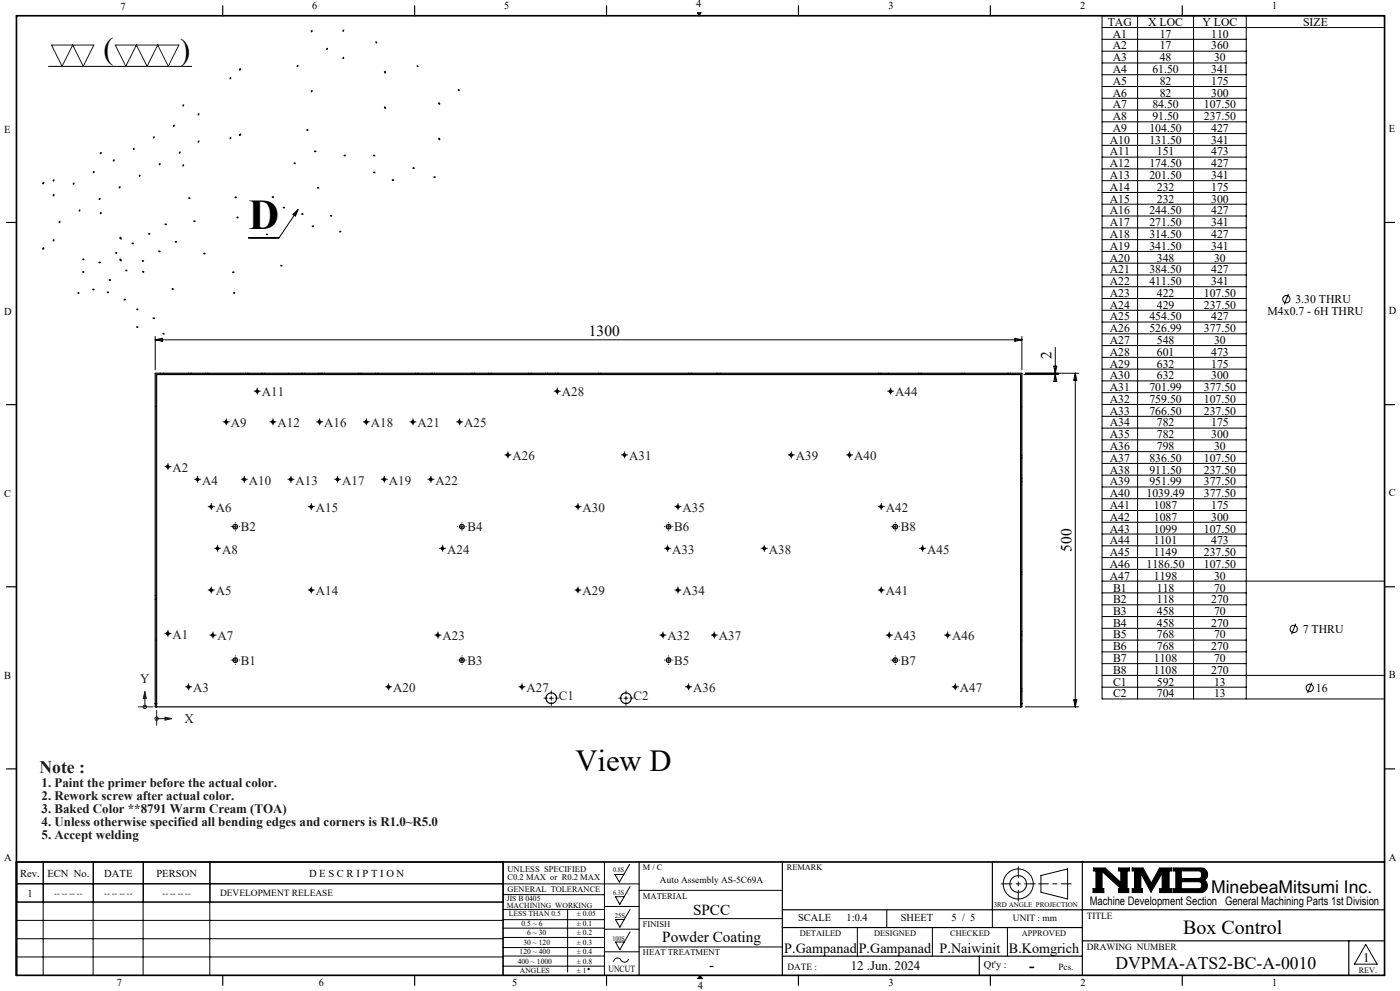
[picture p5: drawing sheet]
<svg xmlns="http://www.w3.org/2000/svg" width="420mm" height="297mm" viewBox="0 0 420 297" stroke-linecap="round" stroke-linejoin="round" font-family="sans-serif">
<defs><g id="words">
<text font-size="12.7" x="74.6" y="68.7">D</text>
<g font-size="9.2">
<text x="31.1" y="17.7">(</text>
<text x="54" y="17.8">)</text>
<text x="172.6" y="231">View D</text>
</g>
<text font-size="6" x="354.9" y="280">Box Control</text>
<text font-size="5.3" fill="#191924" x="11.9" y="231.6">Note :</text>
<g font-size="5.3">
<text x="363.3" y="267.7">MinebeaMitsumi Inc.</text>
<text x="334.6" y="290.4">DVPMA-ATS2-BC-A-0010</text>
</g>
<text font-size="4.9" x="308.8" y="290.9">-</text>
<g font-size="4.6">
<text x="176.7" y="100.7">1300</text>
<text x="315.5" y="107.6" transform="rotate(-90 315.5 107.6)">2</text>
<text x="321.5" y="165.3" transform="rotate(-90 321.5 165.3)">500</text>
<text x="207.9" y="274.1">SPCC</text>
<text x="198.7" y="282.4">Powder Coating</text>
<text x="212.8" y="290.6">-</text>
</g>
<g font-size="4.2">
<text x="235.3" y="285.5">P.Gampanad</text>
<text x="257.6" y="285.5">P.Gampanad</text>
<text x="281.9" y="285.5">P.Naiwinit</text>
<text x="302.7" y="285.5">B.Komgrich</text>
</g>
<g font-size="3.9" fill="#191924">
<text x="78.6" y="118.8">A11</text>
<text x="168.6" y="118.8">A28</text>
<text x="268.6" y="118.8">A44</text>
<text x="69.3" y="128">A9</text>
<text x="83.3" y="128">A12</text>
<text x="97.3" y="128">A16</text>
<text x="111.3" y="128">A18</text>
<text x="125.3" y="128">A21</text>
<text x="139.3" y="128">A25</text>
<text x="153.8" y="137.9">A26</text>
<text x="188.8" y="137.9">A31</text>
<text x="238.8" y="137.9">A39</text>
<text x="256.3" y="137.9">A40</text>
<text x="51.8" y="141.4">A2</text>
<text x="60.7" y="145.2">A4</text>
<text x="74.7" y="145.2">A10</text>
<text x="88.7" y="145.2">A13</text>
<text x="102.7" y="145.2">A17</text>
<text x="116.7" y="145.2">A19</text>
<text x="130.7" y="145.2">A22</text>
<text x="64.8" y="153.4">A6</text>
<text x="94.8" y="153.4">A15</text>
<text x="174.8" y="153.4">A30</text>
<text x="204.8" y="153.4">A35</text>
<text x="265.8" y="153.4">A42</text>
<text x="72.2" y="159.2">B2</text>
<text x="140.2" y="159.2">B4</text>
<text x="202.2" y="159.2">B6</text>
<text x="270.2" y="159.2">B8</text>
<text x="66.7" y="165.9">A8</text>
<text x="134.2" y="165.9">A24</text>
<text x="201.7" y="165.9">A33</text>
<text x="230.7" y="165.9">A38</text>
<text x="278.2" y="165.9">A45</text>
<text x="64.8" y="178.4">A5</text>
<text x="94.8" y="178.4">A14</text>
<text x="174.8" y="178.4">A29</text>
<text x="204.8" y="178.4">A34</text>
<text x="265.8" y="178.4">A41</text>
<text x="51.8" y="191.4">A1</text>
<text x="65.3" y="191.9">A7</text>
<text x="132.8" y="191.9">A23</text>
<text x="200.3" y="191.9">A32</text>
<text x="215.7" y="191.9">A37</text>
<text x="268.2" y="191.9">A43</text>
<text x="285.7" y="191.9">A46</text>
<text x="72.2" y="199.2">B1</text>
<text x="140.2" y="199.2">B3</text>
<text x="202.2" y="199.2">B5</text>
<text x="270.2" y="199.2">B7</text>
<text x="42.1" y="204.7">Y</text>
<text x="58" y="207.4">A3</text>
<text x="118" y="207.4">A20</text>
<text x="158" y="207.4">A27</text>
<text x="167.7" y="209.9">C1</text>
<text x="190.1" y="209.9">C2</text>
<text x="208" y="207.4">A36</text>
<text x="288" y="207.4">A47</text>
<text x="55.3" y="216.6">X</text>
<text x="12.5" y="235.8">1. Paint the primer before the actual color.</text>
<text x="12.5" y="239.7">2. Rework screw after actual color.</text>
<text x="12.5" y="243.6">3. Baked Color **8791 Warm Cream (TOA)</text>
<text x="12.5" y="247.5">4. Unless otherwise specified all bending edges and corners is R1.0~R5.0</text>
<text x="12.5" y="251.4">5. Accept welding</text>
</g>
<g font-size="3.9">
<text x="255.2" y="290.6">12 .Jun. 2024</text>
<text x="408.9" y="288.2">1</text>
</g>
<g font-size="3.5">
<text x="332.3" y="7.8">TAG</text>
<text x="333.8" y="11.3">A1</text>
<text x="344.4" y="7.8">X LOC</text>
<text x="347.9" y="11.3">17</text>
<text x="360.8" y="7.8">Y LOC</text>
<text x="363.3" y="11.3">110</text>
<text x="390.9" y="7.8">SIZE</text>
<text x="333.8" y="14.8">A2</text>
<text x="347.9" y="14.8">17</text>
<text x="363.3" y="14.8">360</text>
<text x="333.8" y="18.3">A3</text>
<text x="333.8" y="21.9">A4</text>
<text x="345.7" y="21.9">61.50</text>
<text x="347.9" y="18.3">48</text>
<text x="363.3" y="21.9">341</text>
<text x="364.2" y="18.3">30</text>
<text x="333.8" y="25.4">A5</text>
<text x="333.8" y="28.9">A6</text>
<text x="347.9" y="25.4">82</text>
<text x="347.9" y="28.9">82</text>
<text x="363.3" y="25.4">175</text>
<text x="363.3" y="28.9">300</text>
<text x="333.8" y="32.5">A7</text>
<text x="345.7" y="32.5">84.50</text>
<text x="361.1" y="32.5">107.50</text>
<text x="333.8" y="36">A8</text>
<text x="333.8" y="39.5">A9</text>
<text x="344.8" y="39.5">104.50</text>
<text x="345.7" y="36">91.50</text>
<text x="361.1" y="36">237.50</text>
<text x="363.3" y="39.5">427</text>
<text x="332.9" y="43.1">A10</text>
<text x="332.9" y="46.6">A11</text>
<text x="344.8" y="43.1">131.50</text>
<text x="347" y="46.6">151</text>
<text x="363.3" y="43.1">341</text>
<text x="363.3" y="46.6">473</text>
<text x="332.9" y="50.1">A12</text>
<text x="332.9" y="53.7">A13</text>
<text x="344.8" y="50.1">174.50</text>
<text x="344.8" y="53.7">201.50</text>
<text x="363.3" y="50.1">427</text>
<text x="363.3" y="53.7">341</text>
<text x="332.9" y="57.2">A14</text>
<text x="347" y="57.2">232</text>
<text x="363.3" y="57.2">175</text>
<text x="332.9" y="60.7">A15</text>
<text x="332.9" y="64.3">A16</text>
<text x="344.8" y="64.3">244.50</text>
<text x="347" y="60.7">232</text>
<text x="363.3" y="60.7">300</text>
<text x="363.3" y="64.3">427</text>
<text x="332.9" y="67.8">A17</text>
<text x="332.9" y="71.3">A18</text>
<text x="344.8" y="67.8">271.50</text>
<text x="344.8" y="71.3">314.50</text>
<text x="363.3" y="67.8">341</text>
<text x="363.3" y="71.3">427</text>
<text x="332.9" y="74.8">A19</text>
<text x="344.8" y="74.8">341.50</text>
<text x="363.3" y="74.8">341</text>
<text x="332.9" y="78.4">A20</text>
<text x="332.9" y="81.9">A21</text>
<text x="344.8" y="81.9">384.50</text>
<text x="347" y="78.4">348</text>
<text x="363.3" y="81.9">427</text>
<text x="364.2" y="78.4">30</text>
<text x="332.9" y="85.4">A22</text>
<text x="332.9" y="89">A23</text>
<text x="344.8" y="85.4">411.50</text>
<text x="347" y="89">422</text>
<text x="361.1" y="89">107.50</text>
<text x="363.3" y="85.4">341</text>
<text x="332.9" y="92.5">A24</text>
<text x="347" y="92.5">429</text>
<text x="361.1" y="92.5">237.50</text>
<text x="380.2" y="94.3">M4x0.7 - 6H THRU</text>
<text x="388.6" y="90.8">3.30 THRU</text>
<text x="332.9" y="96">A25</text>
<text x="332.9" y="99.6">A26</text>
<text x="344.8" y="96">454.50</text>
<text x="344.8" y="99.6">526.99</text>
<text x="361.1" y="99.6">377.50</text>
<text x="363.3" y="96">427</text>
<text x="332.9" y="103.1">A27</text>
<text x="332.9" y="106.6">A28</text>
<text x="347" y="103.1">548</text>
<text x="347" y="106.6">601</text>
<text x="363.3" y="106.6">473</text>
<text x="364.2" y="103.1">30</text>
<text x="332.9" y="110.2">A29</text>
<text x="332.9" y="113.7">A30</text>
<text x="347" y="110.2">632</text>
<text x="347" y="113.7">632</text>
<text x="363.3" y="110.2">175</text>
<text x="363.3" y="113.7">300</text>
<text x="332.9" y="117.2">A31</text>
<text x="344.8" y="117.2">701.99</text>
<text x="361.1" y="117.2">377.50</text>
<text x="332.9" y="120.8">A32</text>
<text x="332.9" y="124.3">A33</text>
<text x="344.8" y="120.8">759.50</text>
<text x="344.8" y="124.3">766.50</text>
<text x="361.1" y="120.8">107.50</text>
<text x="361.1" y="124.3">237.50</text>
<text x="332.9" y="127.8">A34</text>
<text x="332.9" y="131.3">A35</text>
<text x="347" y="127.8">782</text>
<text x="347" y="131.3">782</text>
<text x="363.3" y="127.8">175</text>
<text x="363.3" y="131.3">300</text>
<text x="332.9" y="134.9">A36</text>
<text x="347" y="134.9">798</text>
<text x="364.2" y="134.9">30</text>
<text x="332.9" y="138.4">A37</text>
<text x="332.9" y="141.9">A38</text>
<text x="344.8" y="138.4">836.50</text>
<text x="344.8" y="141.9">911.50</text>
<text x="361.1" y="138.4">107.50</text>
<text x="361.1" y="141.9">237.50</text>
<text x="332.9" y="145.5">A39</text>
<text x="332.9" y="149">A40</text>
<text x="344" y="149">1039.49</text>
<text x="344.8" y="145.5">951.99</text>
<text x="361.1" y="145.5">377.50</text>
<text x="361.1" y="149">377.50</text>
<text x="332.9" y="152.5">A41</text>
<text x="346.2" y="152.5">1087</text>
<text x="363.3" y="152.5">175</text>
<text x="332.9" y="156.1">A42</text>
<text x="332.9" y="159.6">A43</text>
<text x="346.2" y="156.1">1087</text>
<text x="346.2" y="159.6">1099</text>
<text x="361.1" y="159.6">107.50</text>
<text x="363.3" y="156.1">300</text>
<text x="332.9" y="163.1">A44</text>
<text x="332.9" y="166.7">A45</text>
<text x="346.2" y="163.1">1101</text>
<text x="346.2" y="166.7">1149</text>
<text x="361.1" y="166.7">237.50</text>
<text x="363.3" y="163.1">473</text>
<text x="332.9" y="170.2">A46</text>
<text x="332.9" y="173.7">A47</text>
<text x="344" y="170.2">1186.50</text>
<text x="346.2" y="173.7">1198</text>
<text x="361.1" y="170.2">107.50</text>
<text x="364.2" y="173.7">30</text>
<text x="333.9" y="177.3">B1</text>
<text x="347" y="177.3">118</text>
<text x="364.2" y="177.3">70</text>
<text x="333.9" y="180.7">B2</text>
<text x="333.9" y="184.3">B3</text>
<text x="347" y="180.7">118</text>
<text x="347" y="184.3">458</text>
<text x="363.4" y="180.7">270</text>
<text x="364.2" y="184.3">70</text>
<text x="333.9" y="187.8">B4</text>
<text x="333.9" y="191.3">B5</text>
<text x="347" y="187.8">458</text>
<text x="347" y="191.3">768</text>
<text x="363.4" y="187.8">270</text>
<text x="364.2" y="191.3">70</text>
<text x="390.8" y="189.6">7 THRU</text>
<text x="333.9" y="194.8">B6</text>
<text x="347" y="194.8">768</text>
<text x="363.4" y="194.8">270</text>
<text x="333.9" y="198.4">B7</text>
<text x="333.9" y="201.9">B8</text>
<text x="346.2" y="198.4">1108</text>
<text x="346.2" y="201.9">1108</text>
<text x="363.4" y="201.9">270</text>
<text x="364.2" y="198.4">70</text>
<text x="333.9" y="209">C2</text>
<text x="333.9" y="205.5">C1</text>
<text x="347" y="209">704</text>
<text x="347" y="205.5">592</text>
<text x="364.2" y="209">13</text>
<text x="364.2" y="205.5">13</text>
<text x="394.7" y="207.3">16</text>
<text x="326.9" y="271.4">Machine Development Section General Machining Parts 1st Division</text>
</g>
<g font-size="3.2">
<text x="36.1" y="2.9">7</text>
<text x="93.7" y="2.8">6</text>
<text x="151.3" y="2.8">5</text>
<text x="208.8" y="2.2">4</text>
<text x="266.5" y="2.8">3</text>
<text x="324.1" y="2.8">2</text>
<text x="381.6" y="2.8">1</text>
<text x="1.3" y="39.8">E</text>
<text x="416.6" y="39.5">E</text>
<text x="1.3" y="94.3">D</text>
<text x="416.6" y="94.1">D</text>
<text x="1.3" y="148.9">C</text>
<text x="416.6" y="148.7">C</text>
<text x="1.3" y="203.6">B</text>
<text x="416.6" y="203.3">B</text>
<text x="416.6" y="258">A</text>
<text x="1.3" y="258.1">A</text>
<text x="6.1" y="262.7">Rev.</text>
<text x="14.2" y="262.7">ECN No.</text>
<text x="31.3" y="262.7">DATE</text>
<text x="46.9" y="262.7">PERSON</text>
<text x="92.7" y="262.7">D E S C R I P T I O N</text>
<text x="8.2" y="268.7">1</text>
<text x="239.4" y="276.2">SCALE</text>
<text x="254" y="276.2">1:0.4</text>
<text x="270.2" y="276.2">SHEET</text>
<text x="285.5" y="276.2">5 / 5</text>
<text x="295.2" y="290.1">Qt'y :</text>
<text x="35.1" y="295.5">7</text>
<text x="95.7" y="295.6">6</text>
<text x="153.6" y="295.6">5</text>
<text x="209.3" y="296.3">4</text>
<text x="266.6" y="295.6">3</text>
<text x="324.2" y="295.6">2</text>
<text x="381.6" y="295.6">1</text>
</g>
<g font-size="2.8">
<text x="66" y="268.6">DEVELOPMENT RELEASE</text>
<text x="198" y="264.5">Auto Assembly AS-5C69A</text>
<text x="326" y="275.4">TITLE</text>
<text x="303.9" y="276.2">UNIT : mm</text>
<text x="326" y="284.7">DRAWING NUMBER</text>
<text x="182.5" y="291.2">UNCUT</text>
<text x="236.3" y="290.7">DATE :</text>
<text x="317.6" y="290.6">Pcs.</text>
</g>
<g font-size="2.6">
<text x="152.2" y="261.3">UNLESS SPECIFIED</text>
<text x="152.2" y="263.7">C0.2 MAX or R0.2 MAX</text>
<text x="192.9" y="269.4">MATERIAL</text>
<text x="192.9" y="277.7">FINISH</text>
<text x="192.9" y="286.3">HEAT TREATMENT</text>
</g>
<g font-size="2.5">
<text x="192.9" y="260.7">M / C</text>
<text x="236" y="260.7">REMARK</text>
<text x="16.3" y="268.5">-- -- -- --</text>
<text x="31.3" y="268.5">-- -- -- --</text>
<text x="48.8" y="268.5">-- -- -- --</text>
<text x="152.3" y="267.3">GENERAL TOLERANCE</text>
<text x="239.9" y="280.5">DETAILED</text>
<text x="262.2" y="280.5">DESIGNED</text>
<text x="285.1" y="280.5">CHECKED</text>
<text x="306.6" y="280.5">APPROVED</text>
<text x="407.7" y="291.5">REV.</text>
</g>
<g font-size="2.3">
<text x="152.1" y="270">JIS B 0405</text>
<text x="152.1" y="272.1">MACHINING WORKING</text>
<text x="152.7" y="274.6">LESS THAN 0.5</text>
<text x="173" y="274.6">± 0.05</text>
<text x="156.4" y="277.4">0.5 ~ 6</text>
<text x="158.1" y="280.3">6 ~ 30</text>
<text x="173" y="277.4">± 0.1</text>
<text x="173" y="280.3">± 0.2</text>
<text x="155.9" y="286">120 ~ 400</text>
<text x="157" y="283.2">30 ~ 120</text>
<text x="173" y="283.2">± 0.3</text>
<text x="173" y="286">± 0.4</text>
<text x="155.3" y="288.9">400 ~ 1000</text>
<text x="155.9" y="291.7">ANGLES</text>
<text x="173" y="288.9">± 0.8</text>
<text x="173" y="291.7">± 1</text>
</g>
<g font-size="2.1">
<text x="184" y="261.5">0.8S</text>
<text x="184" y="268.1">6.3S</text>
<text x="184.5" y="275">25S</text>
<text x="298.1" y="271.8">3RD ANGLE PROJECTION</text>
<text x="183.7" y="281.9">100S</text>
</g>
</g></defs>
<g fill="none" stroke="#000" stroke-width=".3">
<path d="M14.5 19.9h43M89.3 19.6l.1 .2-.2 .2zM93.5 9.2h.2l-.2 .4zM103 9l.2 .1-.3 .3zM125.1 19.7l.2 .1v.2zM209.2 3.8h1.1l-.6 .9zM330.6 4.7h84.8v204.8h-84.8zM330.6 11.8h43.3M330.6 15.3h43.3M330.6 18.9h43.3M330.6 8.3h84.8M341.3 4.7v204.8"/>
<path d="M358.1 4.7v204.8M373.9 4.7v204.8M52.2 37.5l-.1 .4zM59.5 34.1l.2 .1-.2 .3zM69.1 23.3l.2 .1-.3 .2zM72 20.6l.2 .1-.3 .3zM93.5 27.2l.2 .1-.3 .2zM115.3 32.1h.2a.23 .23 0 0 1 .3 .2 .23 .23 0 0 1-.3 .2 .23 .23 0 0 1-.2-.3zM115.3 21.5l.2-.1a.23 .23 0 0 1 .3 .3 .23 .23 0 0 1-.3 .2 .23 .23 0 0 1-.2-.3zM131.7 30.8h.1a.23 .23 0 0 1 .2 .3 .23 .23 0 0 1-.2 .2 .23 .23 0 0 1-.2-.3zM330.6 22.4h43.3M330.6 25.9h43.3"/>
<path d="M330.6 29.5h43.3M330.6 33h43.3M330.6 36.5h43.3M34.1 48l.2 .1-.3 .2zM35.9 56l.1 .2-.2 .1zM53.9 45.6h.2l-.2 .3zM69.1 41.2l.2 .1-.3 .3zM70.6 59.1l.3 .1-.3 .1zM131.7 41.4h.1a.23 .23 0 0 1 .2 .3 .23 .23 0 0 1-.2 .2 .23 .23 0 0 1-.2-.3zM330.6 40h43.3M330.6 43.6h43.3M330.6 47.1h43.3"/>
<path d="M330.6 50.6h43.3M330.6 54.1h43.3M330.6 57.7h43.3M17.9 66.4l.1 .1-.2 .2zM29.8 78.6l.3 .1-.3 .1zM36 77.6a.24 .24 0 0 1 .4 .2 .24 .24 0 0 1-.3 .3zM36.1 71.1l.1 .1a.24 .24 0 0 1 .3 .2 .24 .24 0 0 1-.3 .2 .24 .24 0 0 1-.2-.3zM42.7 78.2h.4zM44.6 70.1h.4zM61.1 76h.4zM87.9 64.3l1.5-1.5-.8 2zM89.4 62.8l-5.7 8.4h-9.2"/>
<path d="M93.7 67.7l.4 .1-.3 .1zM330.6 61.2h43.3M330.6 64.7h43.3M330.6 68.3h43.3M330.6 71.8h43.3M330.6 75.3h43.3M330.6 78.9h43.3M27.8 86.7l.4 .1zM42.8 81.5h.4zM46 95.3l.4 .1-.3 .1zM330.6 82.4h43.3M330.6 85.9h43.3"/>
<path d="M330.6 89.5h43.3M330.6 93h43.3M330.6 96.5h43.3M386.5 88.1l-1.2 3.1M46.6 100.9v9.9M46.6 101.8h260M46.6 101.8l2.1-.4v.9zM48.1 111.9v.4M49.1 111.9v.4M56.6 111.9v.4M57.4 111.9v.4M61.6 111.9v.4"/>
<path d="M62.4 111.9v.4M73.6 111.9v.4M74.4 111.9v.4M77.3 116.9a.41 .41 0 0 0-.5 .3 .41 .41 0 0 0 .3 .5 .41 .41 0 0 0 .5-.3M78.6 111.9v.4M79.4 111.9v.4M90.6 111.9v.4M91.4 111.9v.4M95.6 111.9v.4M96.4 111.9v.4M96.6 111.9v.4M97.4 111.9v.4"/>
<path d="M107.6 111.9v.4M108.4 111.9v.4M112.6 111.9v.4M113.4 111.9v.4M124.6 111.9v.4M125.4 111.9v.4M129.6 111.9v.4M130.4 111.9v.4M141.6 111.9v.4M142.4 111.9v.4M146.6 111.9v.4M147.4 111.9v.4"/>
<path d="M158.6 111.9v.4M159.4 111.9v.4M163.6 111.9v.4M164.4 111.9v.4M166.6 111.9v.4M167.3 116.9a.41 .41 0 0 0-.5 .3 .41 .41 0 0 0 .3 .5 .41 .41 0 0 0 .5-.3M167.4 111.9v.4M179.5 111.9v.4M180.3 111.9v.4M206.6 111.9v.4M207.4 111.9v.4M215.1 111.9v.4"/>
<path d="M216.1 111.9v.4M263.5 111.9v.4M264.3 111.9v.4M267.3 116.9a.39 .39 0 0 0-.5 .3 .39 .39 0 0 0 .3 .4 .39 .39 0 0 0 .4-.2M275.6 111.9v.4M276.4 111.9v.4M288.5 111.9v.4M289.3 111.9v.4M302.4 111.9v.4M303.2 111.9v.4M304.5 101.4l2.1 .4-2.1 .5zM306.6 100.9v9.9"/>
<path d="M307.2 112.3h10.4M307.6 111.9h16M316.1 109.7h.9l-.4 2.2zM316.6 104.1v10.2M316.6 112.3l.4 2h-.9zM322.6 111.9v99.9M322.6 111.9l.4 2h-.9zM330.6 100h43.3M330.6 103.6h43.3M330.6 107.1h43.3M330.6 110.6h43.3M330.6 114.2h43.3"/>
<path d="M330.6 117.7h43.3M50.5 139.4a.4 .4 0 0 0-.5 .3 .4 .4 0 0 0 .3 .5 .4 .4 0 0 0 .5-.3M68 126a.4 .4 0 0 0-.5 .3 .4 .4 0 0 0 .3 .5 .4 .4 0 0 0 .5-.3M82 126a.4 .4 0 0 0-.5 .3 .4 .4 0 0 0 .3 .5 .4 .4 0 0 0 .5-.3M96 126a.41 .41 0 0 0-.5 .3 .41 .41 0 0 0 .3 .5 .41 .41 0 0 0 .5-.3M110 126a.41 .41 0 0 0-.5 .3 .41 .41 0 0 0 .3 .5 .41 .41 0 0 0 .5-.3M124 126a.4 .4 0 0 0-.5 .3 .4 .4 0 0 0 .3 .5 .4 .4 0 0 0 .4-.3M138 126a.4 .4 0 0 0-.5 .3 .4 .4 0 0 0 .3 .5 .4 .4 0 0 0 .5-.3M152.5 136a.4 .4 0 0 0-.5 .2 .4 .4 0 0 0 .3 .5 .4 .4 0 0 0 .5-.2M187.5 136a.4 .4 0 0 0-.5 .2 .4 .4 0 0 0 .3 .5 .4 .4 0 0 0 .4-.2M237.5 136a.41 .41 0 0 0-.5 .2 .41 .41 0 0 0 .3 .6 .41 .41 0 0 0 .5-.3M255 136a.41 .41 0 0 0-.5 .2 .41 .41 0 0 0 .3 .6 .41 .41 0 0 0 .5-.3"/>
<path d="M306.2 136.5h.4M306.2 137.3h.4M330.6 121.2h43.3M330.6 124.8h43.3M330.6 128.3h43.3M330.6 131.8h43.3M330.6 135.4h43.3M330.6 138.9h43.3M59.4 143.3a.4 .4 0 0 0-.5 .2 .4 .4 0 0 0 .3 .5 .4 .4 0 0 0 .5-.2M63.5 151.4a.4 .4 0 0 0-.5 .3 .4 .4 0 0 0 .3 .5 .4 .4 0 0 0 .4-.3M73.4 143.3a.4 .4 0 0 0-.5 .2 .4 .4 0 0 0 .3 .5 .4 .4 0 0 0 .5-.2M87.4 143.3a.4 .4 0 0 0-.5 .2 .4 .4 0 0 0 .3 .5 .4 .4 0 0 0 .5-.2"/>
<path d="M93.5 151.4a.4 .4 0 0 0-.5 .3 .4 .4 0 0 0 .3 .5 .4 .4 0 0 0 .5-.3M101.4 143.3a.41 .41 0 0 0-.5 .2 .41 .41 0 0 0 .3 .6 .41 .41 0 0 0 .5-.3M115.4 143.3a.41 .41 0 0 0-.5 .2 .41 .41 0 0 0 .3 .6 .41 .41 0 0 0 .5-.3M129.4 143.3a.4 .4 0 0 0-.5 .2 .4 .4 0 0 0 .3 .5 .4 .4 0 0 0 .4-.2M173.5 151.4a.41 .41 0 0 0-.5 .3 .41 .41 0 0 0 .3 .5 .41 .41 0 0 0 .5-.3M203.5 151.4a.4 .4 0 0 0-.5 .3 .4 .4 0 0 0 .3 .5 .4 .4 0 0 0 .5-.3M264.5 151.4a.4 .4 0 0 0-.5 .3 .4 .4 0 0 0 .3 .5 .4 .4 0 0 0 .5-.3M306.2 144.4h.4M306.2 143.4h.4M330.6 142.4h43.3M330.6 145.9h43.3M330.6 149.5h43.3"/>
<path d="M330.6 153h43.3M330.6 156.5h43.3M46.6 179.6h.4M46.6 178.4h.4M63.5 176.5a.4 .4 0 0 0-.5 .2 .4 .4 0 0 0 .3 .5 .4 .4 0 0 0 .4-.3M65.4 164a.39 .39 0 0 0-.5 .2 .39 .39 0 0 0 .3 .5 .39 .39 0 0 0 .5-.2M93.5 176.5a.4 .4 0 0 0-.5 .2 .4 .4 0 0 0 .3 .5 .4 .4 0 0 0 .5-.3M132.9 164a.41 .41 0 0 0-.5 .3 .41 .41 0 0 0 .3 .5 .41 .41 0 0 0 .5-.3M173.5 176.5a.41 .41 0 0 0-.5 .2 .41 .41 0 0 0 .3 .5 .41 .41 0 0 0 .5-.3M200.4 164a.39 .39 0 0 0-.5 .2 .39 .39 0 0 0 .3 .5 .39 .39 0 0 0 .5-.2M203.5 176.5a.4 .4 0 0 0-.5 .2 .4 .4 0 0 0 .3 .5 .4 .4 0 0 0 .5-.3M229.4 164a.39 .39 0 0 0-.5 .2 .39 .39 0 0 0 .3 .5 .39 .39 0 0 0 .5-.2"/>
<path d="M264.5 176.5a.4 .4 0 0 0-.5 .2 .4 .4 0 0 0 .3 .5 .4 .4 0 0 0 .5-.3M276.9 164a.41 .41 0 0 0-.5 .3 .41 .41 0 0 0 .3 .5 .41 .41 0 0 0 .5-.3M306.2 171.4h.4M306.2 172.3h.4M330.6 160.1h43.3M330.6 163.6h43.3M330.6 167.1h43.3M330.6 170.6h43.3M330.6 174.2h84.8M330.6 177.7h43.3M50.5 189.5a.39 .39 0 0 0-.5 .3 .39 .39 0 0 0 .3 .4 .39 .39 0 0 0 .5-.2M64 190a.41 .41 0 0 0-.5 .3 .41 .41 0 0 0 .3 .5 .41 .41 0 0 0 .5-.3"/>
<path d="M131.5 190a.39 .39 0 0 0-.5 .2 .39 .39 0 0 0 .3 .5 .39 .39 0 0 0 .5-.2M199 190a.39 .39 0 0 0-.5 .2 .39 .39 0 0 0 .3 .5 .39 .39 0 0 0 .4-.2M214.4 190a.39 .39 0 0 0-.5 .2 .39 .39 0 0 0 .3 .5 .39 .39 0 0 0 .5-.2M266.9 190a.39 .39 0 0 0-.5 .2 .39 .39 0 0 0 .3 .5 .39 .39 0 0 0 .5-.2M284.4 190a.39 .39 0 0 0-.5 .2 .39 .39 0 0 0 .3 .5 .39 .39 0 0 0 .5-.2M306.2 190.4h.4M306.2 189.3h.4M330.6 181.3h43.3M330.6 184.8h43.3M330.6 188.3h43.3M330.6 191.8h43.3M330.6 195.4h43.3"/>
<path d="M330.6 198.9h43.3M388.7 186.9l-1.2 3.2M56.7 205.5a.41 .41 0 0 0-.5 .2 .41 .41 0 0 0 .3 .5 .41 .41 0 0 0 .5-.3M116.7 205.5a.4 .4 0 0 0-.5 .2 .4 .4 0 0 0 .3 .5 .4 .4 0 0 0 .4-.3M156.7 205.5a.4 .4 0 0 0-.5 .2 .4 .4 0 0 0 .3 .5 .4 .4 0 0 0 .5-.3M206.7 205.5a.41 .41 0 0 0-.5 .2 .41 .41 0 0 0 .3 .5 .41 .41 0 0 0 .5-.3M286.7 205.5a.4 .4 0 0 0-.5 .2 .4 .4 0 0 0 .3 .5 .4 .4 0 0 0 .4-.3M306.2 206.4h.4M306.2 207.3h.4M307.6 211.8h16M322.1 209.8h.9l-.4 2zM330.6 202.4h84.8"/>
<path d="M330.6 205.9h43.3M393.5 204.6l-1.2 3.1M5 258.3h146v12h-146zM13 258.3l-.1 34M28 258.3l-.1 34M42.9 258.3v34M43 258.3v12M62.9 258.3v34M63 258.3v12M150.9 258.3v34M181.3 258.3v34M188.9 259l-3.1 5.4-1.3-2.3h2.6"/>
<path d="M4.9 264.9h186.8M4.9 270.4h146M4.9 275.8h146M5 264.9h146M150.9 278.2h30.4M150.9 275.6h30.4M150.9 272.6h30.4M150.9 268.1h30.4M170.3 272.6v18.7M181.3 271.7h10.4M181.3 278.5h10.4M189 279.3l-3.1 5.3-1.3-2.3h2.7"/>
<path d="M189 265.7l-3.1 5.3-1.3-2.3h2.7M189 272.6l-3.1 5.3-1.3-2.3h2.7M191.7 266.8h43M191.7 275.3h43M257.2 278v8.6M266 272.7v5.3M279.7 278v8.6M297.7 272.7v5.3M302.2 278v8.6M312.3 262.4l8-2v9l-8-2zM328 260.1h3.5l4.7 4.3v-3.4h-.6v-.9h3.2v.9h-.7v5.3h.5v1.2h-3v-1.2h.7l-5.7-5.1v5.1h.6v1.2h-3.3v-1.2h.9v-5.3h-.8zM339.7 260.1h3.2l2.5 4.6 2.5-4.6h3.5v.9h-.7v5.3h.7v1.2h-3.5v-1.2h.8v-4.6l-3.4 5.7-3-5.7v4.6h.4v1.2h-3v-1.2h.7v-5.3h-.7z"/>
<path d="M351.9 260.1h8.4a1.97 1.97 0 0 1 1.9 1.5 1.97 1.97 0 0 1-.9 2.2 2.03 2.03 0 0 1 .8 2.2 2.03 2.03 0 0 1-1.8 1.5h-8.4v-1.2h.8v-5.3h-.8zM354.4 261h5.4l.6 .5v1.2l-.7 .6h-5.3zM354.4 264.3h5.4l.6 .4 .1 1-.6 .6h-5.5zM4.9 281.3h146M4.9 286.8h146M150.9 280.9h30.4M150.9 286.5h30.4M150.9 284h30.4M150.9 289.6h30.4M181.3 285.3h10.4M188.6 287.4a1.34 1.34 0 0 1-1.3 1 1.34 1.34 0 0 1-1.3-1 1.16 1.16 0 0 0-1.2-.2 1.16 1.16 0 0 0-.7 1.1M191.7 283.8h43"/>
<path d="M210 292.3l.7 1M409.7 283l3.4 6h-6.8z"/>
<circle cx="98.1" cy="14.7" r=".16"/>
<circle cx="103" cy="17.4" r=".16"/>
<circle cx="112.9" cy="12.7" r=".17"/>
<circle cx="55" cy="31.6" r=".16"/>
<circle cx="92.2" cy="39" r=".18"/>
<circle cx="137.6" cy="27" r=".17"/>
<circle cx="13" cy="54.8" r=".23"/>
<circle cx="16.1" cy="54.1" r=".17"/>
<circle cx="16.1" cy="58.5" r=".17"/>
<circle cx="22.1" cy="55.1" r=".16"/>
<circle cx="28.1" cy="51.6" r=".16"/>
<circle cx="29.9" cy="59.7" r=".16"/>
<circle cx="30.3" cy="45.9" r=".16"/>
<circle cx="40.2" cy="44.7" r=".16"/>
<circle cx="41.9" cy="52.7" r=".16"/>
<circle cx="46.2" cy="41.2" r=".16"/>
<circle cx="47.9" cy="49.2" r=".16"/>
<circle cx="55" cy="49.6" r=".16"/>
<circle cx="56.8" cy="59.4" r=".16"/>
<circle cx="59.6" cy="42.5" r=".16"/>
<circle cx="72" cy="40.3" r=".21"/>
<circle cx="81.9" cy="59.1" r=".18"/>
<circle cx="88.4" cy="49" r=".17"/>
<circle cx="94.6" cy="45.4" r=".18"/>
<circle cx="95.5" cy="56.3" r=".18"/>
<circle cx="103.5" cy="46.6" r=".16"/>
<circle cx="112.2" cy="46.6" r=".18"/>
<circle cx="112.3" cy="51.7" r=".18"/>
<circle cx="117.9" cy="54" r=".16"/>
<circle cx="124.1" cy="50.4" r=".18"/>
<circle cx="130.4" cy="53.1" r=".18"/>
<circle cx="13" cy="74.4" r=".21"/>
<circle cx="16.1" cy="72.1" r=".17"/>
<circle cx="23.9" cy="63.1" r=".16"/>
<circle cx="25" cy="77.8" r=".16"/>
<circle cx="30.2" cy="63.9" r=".16"/>
<circle cx="34.9" cy="75.8" r=".18"/>
<circle cx="39.8" cy="73" r=".16"/>
<circle cx="47.8" cy="75.4" r=".18"/>
<circle cx="49.7" cy="67.3" r=".18"/>
<circle cx="52.8" cy="72.5" r=".18"/>
<circle cx="58.4" cy="66.3" r=".16"/>
<circle cx="71.3" cy="65.2" r=".17"/>
<circle cx="80.1" cy="70.3" r=".18"/>
<circle cx="84.4" cy="79.7" r=".18"/>
<circle cx="85.2" cy="62.3" r=".18"/>
<circle cx="90.7" cy="64.2" r=".18"/>
<circle cx="99.3" cy="64.7" r=".18"/>
<circle cx="102.1" cy="69.4" r=".16"/>
<circle cx="23.5" cy="87.8" r=".17"/>
<circle cx="25" cy="81.6" r=".16"/>
<circle cx="32.4" cy="87.7" r=".18"/>
<circle cx="33" cy="84" r=".18"/>
<circle cx="37.5" cy="89.8" r=".16"/>
<circle cx="37.9" cy="81.1" r=".16"/>
<circle cx="41.2" cy="92.7" r=".17"/>
<circle cx="41.2" cy="98.1" r=".16"/>
<circle cx="51.8" cy="86.6" r=".18"/>
<circle cx="70" cy="81.6" r=".16"/>
<circle cx="70.3" cy="87.8" r=".17"/>
<circle cx="385.9" cy="89.7" r="1.09"/>
<circle cx="49.1" cy="100.1" r=".18"/>
<circle cx="388.1" cy="188.5" r="1.1"/>
<circle cx="392.9" cy="206.1" r="1.1"/>
<circle cx="305.5" cy="264.9" r="2.51"/>
<circle cx="305.5" cy="264.9" r="4.5"/>
</g>
<path d="M311.6 264.9h9.7" fill="none" stroke="#000" stroke-width=".3" stroke-dasharray="15.2 1.3 1.3 1.3" stroke-dashoffset="12.3"/>
<path d="M305.5 259.8v10.2M300.4 264.9h10.2" fill="none" stroke="#000" stroke-width=".3" stroke-dasharray="15.2 1.3 1.3 1.3" stroke-dashoffset="12"/>
<g fill="none" stroke="#000" stroke-width=".35">
<path d="M66.8 1.7v3M124.4 1.7v3M182 1.7v3M239.5 1.7v3M297.1 1.7v3M354.7 1.7v3M1.9 66.7h3M415.4 66.7h3M1.9 121.3h3M415.4 121.3h3M1.9 175.9h3M415.4 175.9h3"/>
<path d="M1.9 230.4h3M415.4 230.4h3M150.9 258.3v34M191.7 258.3v34M234.7 258.3v34M297.7 258.3v14.4M324.7 258.3v34M234.7 272.7h180.7M234.7 278h90M66.8 292.3v3M124.4 292.3v3M182 292.3v3"/>
<path d="M234.7 286.6h90M239.5 292.3v3M293.8 286.6v5.7M297.1 292.3v3M324.7 282h90.7M354.7 292.3v3M404.6 282v10.3"/>
</g>
<path d="M4.9 4.7h410.5v287.6h-410.5zM4.9 258.3h410.5" fill="none" stroke="#000" stroke-width=".5"/>
<path d="M210 292.3l-.7 1h1.4" fill="none" stroke="#00f" stroke-width=".3"/>
<g fill="#000">
<path d="M210 292.3l.7 1h-1.4z"/>
<path d="M209.2 3.8l.5 .9 .6-.9zM328 260.1v.9h.8v5.3h-.9v1.2h3.3v-1.2h-.6v-5.1l5.7 5.1h-.7v1.2h3v-1.2h-.5v-5.3h.7v-.9h-3.2v.9h.6v3.4l-4.7-4.3zM351.9 260.1v.9h.8v5.3h-.8v1.2l9-.1 .9-.6 .3-.7 .1-1.1-.5-.8a.34 .34 0 0 1-.3-.4 .34 .34 0 0 1 .3-.3l.5-.7 .1-1.1-.5-.9-.8-.6zM354.4 264.3h5.4l.6 .4 .1 1-.6 .6h-5.5zM354.4 261l5.5 .1 .5 .5v1.1l-.6 .6h-5.4zM339.7 260.1v.9h.7v5.3h-.7v1.2h3v-1.2h-.4v-4.6l3 5.7 3.4-5.7v4.6h-.8v1.2h3.5v-1.2h-.7v-5.3h.7v-.9h-3.5l-2.5 4.6-2.5-4.6z" fill-rule="evenodd"/>
</g>
<g fill="none" stroke="#191924" stroke-width=".3">
<path d="M15.5 13.5h12.7l-3.2 6.4-3.2-6.4-3.2 6.4zM34.6 13.5h19.1l-3.2 6.4-3.2-6.4-3.2 6.4-3.2-6.4-3.2 6.4zM76.6 117.3h1.2M77.2 116.7v1.2M166.6 117.3h1.2M167.2 116.7v1.2M266.6 117.3h1.2M267.2 116.7v1.2M49.8 139.8h1.2M50.4 139.2v1.2M67.3 126.4h1.2M67.9 125.8v1.2"/>
<path d="M81.3 126.4h1.2M81.9 125.8v1.2M95.3 126.4h1.2M95.9 125.8v1.2M109.3 126.4h1.2M109.9 125.8v1.2M123.3 126.4h1.2M123.9 125.8v1.2M137.3 126.4h1.2M137.9 125.8v1.2M151.8 136.3h1.2M152.4 135.7v1.2"/>
<path d="M186.8 136.3h1.2M187.4 135.7v1.2M236.8 136.3h1.2M237.4 135.7v1.2M254.3 136.3h1.2M254.9 135.7v1.2M58.7 143.6h1.2M59.3 143v1.2M62.8 151.8h1.2M63.4 151.2v1.2M70 157.9h1.2M70.6 157.3v1.2"/>
<path d="M72.7 143.6h1.2M73.3 143v1.2M86.7 143.6h1.2M87.3 143v1.2M92.8 151.8h1.2M93.4 151.2v1.2M100.7 143.6h1.2M101.3 143v1.2M114.7 143.6h1.2M115.3 143v1.2M128.7 143.6h1.2M129.3 143v1.2"/>
<path d="M138 157.9h1.2M138.6 157.3v1.2M172.8 151.8h1.2M173.4 151.2v1.2M200 157.9h1.2M200.6 157.3v1.2M202.8 151.8h1.2M203.4 151.2v1.2M263.8 151.8h1.2M264.4 151.2v1.2M268 157.9h1.2M268.6 157.3v1.2"/>
<path d="M62.8 176.8h1.2M63.4 176.2v1.2M64.7 164.4h1.2M65.3 163.8v1.2M92.8 176.8h1.2M93.4 176.2v1.2M132.2 164.4h1.2M132.8 163.8v1.2M172.8 176.8h1.2M173.4 176.2v1.2M199.7 164.4h1.2M200.3 163.8v1.2"/>
<path d="M202.8 176.8h1.2M203.4 176.2v1.2M228.7 164.4h1.2M229.3 163.8v1.2M263.8 176.8h1.2M264.4 176.2v1.2M276.2 164.4h1.2M276.8 163.8v1.2M49.8 189.9h1.2M50.4 189.3v1.2M63.3 190.4h1.2M63.9 189.8v1.2"/>
<path d="M70 197.8h1.2M70.6 197.2v1.2M130.8 190.4h1.2M131.4 189.8v1.2M138 197.8h1.2M138.6 197.2v1.2M198.3 190.4h1.2M198.9 189.8v1.2M200 197.8h1.2M200.6 197.2v1.2M213.7 190.4h1.2M214.3 189.8v1.2"/>
<path d="M266.2 190.4h1.2M266.8 189.8v1.2M268 197.8h1.2M268.6 197.2v1.2M283.7 190.4h1.2M284.3 189.8v1.2M41.5 211.8h4.5M43.5 209.3v2.5M43.5 207.2l.4 2.1h-.9zM47 212.9v4.5M47 215.4h2.5M49.5 214.9l2.1 .5-2.1 .4z"/>
<path d="M56 205.8h1.2M56.6 205.2v1.2M116 205.8h1.2M116.6 205.2v1.2M156 205.8h1.2M156.6 205.2v1.2M164.8 209.3h1.2M165.4 208.7v1.2M187.2 209.3h1.2M187.8 208.7v1.2M206 205.8h1.2M206.6 205.2v1.2"/>
<path d="M286 205.8h1.2M286.6 205.2v1.2"/>
<circle cx="43.5" cy="211.8" r=".5"/>
<circle cx="47" cy="215.4" r=".5"/>
</g>
<g fill="none" stroke="#191924" stroke-width=".3" stroke-dasharray="15.2 1.3 1.3 1.3">
<path d="M76.6 117.2h-.3M77.2 116.6v-.3M77.2 117.8v.4M77.8 117.2h.3M166.6 117.2h-.3M167.2 116.6v-.3M167.2 117.8v.4M167.8 117.2h.3M266.6 117.2h-.3M267.2 116.6v-.3M267.2 117.8v.4M267.8 117.2h.3"/>
<path d="M49.8 139.8h-.3M50.4 139.2v-.3M51 139.8h.3M67.3 126.4h-.3M67.9 125.8v-.3M67.9 127v.4M68.5 126.4h.3M81.3 126.4h-.3M81.9 125.8v-.3M81.9 127v.4M82.5 126.4h.3M95.3 126.4h-.3"/>
<path d="M95.9 125.8v-.3M95.9 127v.4M96.5 126.4h.3M109.3 126.4h-.3M109.9 125.8v-.3M109.9 127v.4M110.5 126.4h.3M123.3 126.4h-.3M123.9 125.8v-.3M123.9 127v.4M124.5 126.4h.3M137.3 126.4h-.3"/>
<path d="M137.9 125.8v-.3M137.9 127v.4M138.5 126.4h.3M151.8 136.3h-.3M152.4 135.7v-.3M152.4 136.9v.4M153 136.3h.3M186.8 136.3h-.3M187.4 135.7v-.3M187.4 136.9v.4M188 136.3h.3M236.8 136.3h-.3"/>
<path d="M237.4 135.7v-.3M237.4 136.9v.4M238 136.3h.3M254.3 136.3h-.3M254.9 135.7v-.3M254.9 136.9v.4M255.5 136.3h.3M50.4 140.4v.4M58.7 143.6h-.3M59.3 143v-.3M59.3 144.2v.4M59.9 143.6h.3"/>
<path d="M62.8 151.8h-.3M63.4 151.2v-.3M63.4 152.4v.4M64 151.8h.3M69.4 157.8h-.1M70.6 156.6v-.1M70.6 159v.1M71.8 157.8h.1M72.7 143.6h-.3M73.3 143v-.3M73.3 144.2v.4M73.9 143.6h.3"/>
<path d="M86.7 143.6h-.3M87.3 143v-.3M87.3 144.2v.4M87.9 143.6h.3M92.8 151.8h-.3M93.4 151.2v-.3M93.4 152.4v.4M94 151.8h.3M100.7 143.6h-.3M101.3 143v-.3M101.3 144.2v.4M101.9 143.6h.3"/>
<path d="M114.7 143.6h-.3M115.3 143v-.3M115.3 144.2v.4M115.9 143.6h.3M128.7 143.6h-.3M129.3 143v-.3M129.3 144.2v.4M129.9 143.6h.3M137.4 157.8h-.1M138.6 156.6v-.1M138.6 159v.1M139.8 157.8h.1"/>
<path d="M172.8 151.8h-.3M173.4 151.2v-.3M173.4 152.4v.4M174 151.8h.3M199.4 157.8h-.1M200.6 156.6v-.1M200.6 159v.1M201.8 157.8h.1M202.8 151.8h-.3M203.4 151.2v-.3M203.4 152.4v.4M204 151.8h.3"/>
<path d="M263.8 151.8h-.3M264.4 151.2v-.3M264.4 152.4v.4M265 151.8h.3M267.4 157.8h-.1M268.6 156.6v-.1M268.6 159v.1M269.8 157.8h.1M62.8 176.8h-.3M63.4 176.2v-.3M63.4 177.4v.4M64 176.8h.3"/>
<path d="M64.7 164.3h-.3M65.3 163.7v-.3M65.3 164.9v.4M65.9 164.3h.3M92.8 176.8h-.3M93.4 176.2v-.3M93.4 177.4v.4M94 176.8h.3M132.2 164.3h-.3M132.8 163.7v-.3M132.8 164.9v.4M133.4 164.3h.3"/>
<path d="M172.8 176.8h-.3M173.4 176.2v-.3M173.4 177.4v.4M174 176.8h.3M199.7 164.3h-.3M200.3 163.7v-.3M200.3 164.9v.4M200.9 164.3h.3M202.8 176.8h-.3M203.4 176.2v-.3M203.4 177.4v.4M204 176.8h.3"/>
<path d="M228.7 164.3h-.3M229.3 163.7v-.3M229.3 164.9v.4M229.9 164.3h.3M263.8 176.8h-.3M264.4 176.2v-.3M264.4 177.4v.4M265 176.8h.3M276.2 164.3h-.3M276.8 163.7v-.3M276.8 164.9v.4M277.4 164.3h.3"/>
<path d="M49.8 189.8h-.3M50.4 189.2v-.3M50.4 190.4v.4M51 189.8h.3M63.3 190.3h-.3M63.9 189.7v-.3M63.9 190.9v.4M64.5 190.3h.3M69.4 197.8h-.1M70.6 196.6v-.1M70.6 199v.1M71.8 197.8h.1"/>
<path d="M130.8 190.3h-.3M131.4 189.7v-.3M131.4 190.9v.4M132 190.3h.3M137.4 197.8h-.1M138.6 196.6v-.1M138.6 199v.1M139.8 197.8h.1M198.3 190.3h-.3M198.9 189.7v-.3M198.9 190.9v.4M199.4 197.8h-.1"/>
<path d="M199.5 190.3h.3M200.6 196.6v-.1M200.6 199v.1M201.8 197.8h.1M213.7 190.3h-.3M214.3 189.7v-.3M214.3 190.9v.4M214.9 190.3h.3M266.2 190.3h-.3M266.8 189.7v-.3M266.8 190.9v.4M267.4 197.8h-.1"/>
<path d="M267.4 190.3h.3M268.6 196.6v-.1M268.6 199v.1M269.8 197.8h.1M283.7 190.3h-.3M284.3 189.7v-.3M284.3 190.9v.4M284.9 190.3h.3M56 205.8h-.3M56.6 205.2v-.3M56.6 206.4v.4M57.2 205.8h.3"/>
<path d="M116 205.8h-.3M116.6 205.2v-.3M116.6 206.4v.4M117.2 205.8h.3M156 205.8h-.3M156.6 205.2v-.3M156.6 206.4v.4M157.2 205.8h.3M164.2 209.2h-1M165.4 208v-1M165.4 210.4v1M166.6 209.2h1"/>
<path d="M186.6 209.2h-1M187.8 208v-1M187.8 210.4v1M189 209.2h1M206 205.8h-.3M206.6 205.2v-.3M206.6 206.4v.4M207.2 205.8h.3M286 205.8h-.3M286.6 205.2v-.3M286.6 206.4v.4M287.2 205.8h.3"/>
</g>
<path d="M87.9 64.3l1.5-1.5-.8 2z" fill="#000"/>
<path d="M49.5 214.9l2.1 .5-2.1 .4zM43.5 207.2l.4 2.1h-.9z" fill="#191924"/>
<g fill="none" stroke="#000" stroke-width=".35">
<path d="M46.6 111.9h260v99.9h-260zM46.6 210.9h.4M47 211.8v-99.5h259.2v99.5M306.2 210.9h.4"/>
<circle cx="77.2" cy="117.2" r=".33"/>
<circle cx="167.2" cy="117.2" r=".32"/>
<circle cx="267.2" cy="117.2" r=".33"/>
<circle cx="50.4" cy="139.9" r=".33"/>
<circle cx="67.9" cy="126.4" r=".33"/>
<circle cx="81.9" cy="126.4" r=".32"/>
<circle cx="95.9" cy="126.4" r=".33"/>
<circle cx="109.9" cy="126.4" r=".33"/>
<circle cx="123.9" cy="126.4" r=".33"/>
<circle cx="137.9" cy="126.4" r=".33"/>
<circle cx="152.4" cy="136.3" r=".34"/>
<circle cx="187.4" cy="136.3" r=".34"/>
<circle cx="237.4" cy="136.3" r=".34"/>
<circle cx="254.9" cy="136.3" r=".34"/>
<circle cx="59.3" cy="143.7" r=".34"/>
<circle cx="63.4" cy="151.8" r=".33"/>
<circle cx="70.6" cy="157.9" r=".7"/>
<circle cx="73.3" cy="143.7" r=".34"/>
<circle cx="87.3" cy="143.7" r=".34"/>
<circle cx="93.4" cy="151.8" r=".32"/>
<circle cx="101.3" cy="143.7" r=".34"/>
<circle cx="115.3" cy="143.7" r=".34"/>
<circle cx="129.3" cy="143.7" r=".34"/>
<circle cx="138.6" cy="157.8" r=".71"/>
<circle cx="173.4" cy="151.8" r=".33"/>
<circle cx="200.6" cy="157.9" r=".7"/>
<circle cx="203.4" cy="151.8" r=".33"/>
<circle cx="264.4" cy="151.8" r=".33"/>
<circle cx="268.6" cy="157.8" r=".71"/>
<circle cx="63.4" cy="176.8" r=".34"/>
<circle cx="65.3" cy="164.3" r=".33"/>
<circle cx="93.4" cy="176.8" r=".33"/>
<circle cx="132.8" cy="164.3" r=".33"/>
<circle cx="173.4" cy="176.8" r=".34"/>
<circle cx="200.3" cy="164.3" r=".33"/>
<circle cx="203.4" cy="176.8" r=".34"/>
<circle cx="229.3" cy="164.3" r=".33"/>
<circle cx="264.4" cy="176.8" r=".34"/>
<circle cx="276.8" cy="164.3" r=".33"/>
<circle cx="50.4" cy="189.8" r=".33"/>
<circle cx="63.9" cy="190.3" r=".33"/>
<circle cx="70.6" cy="197.9" r=".7"/>
<circle cx="131.4" cy="190.3" r=".33"/>
<circle cx="138.6" cy="197.9" r=".71"/>
<circle cx="198.9" cy="190.3" r=".33"/>
<circle cx="200.6" cy="197.9" r=".7"/>
<circle cx="214.3" cy="190.3" r=".33"/>
<circle cx="266.8" cy="190.3" r=".33"/>
<circle cx="268.6" cy="197.9" r=".71"/>
<circle cx="284.3" cy="190.3" r=".33"/>
<circle cx="56.6" cy="205.9" r=".33"/>
<circle cx="116.6" cy="205.9" r=".33"/>
<circle cx="156.6" cy="205.9" r=".33"/>
<circle cx="165.4" cy="209.3" r="1.61"/>
<circle cx="187.8" cy="209.3" r="1.61"/>
<circle cx="206.6" cy="205.9" r=".33"/>
<circle cx="286.6" cy="205.9" r=".33"/>
</g>
<g fill="none" stroke="#000" stroke-width=".3" stroke-dasharray="1.3 .6">
<path d="M48.2 111.8v.4M49 112.2v-.4M56.7 111.8v.4M57.3 112.2v-.4M61.7 111.8v.4M62.3 112.2v-.4M73.7 111.8v.4M74.3 112.2v-.4M78.7 111.8v.4M79.3 112.2v-.4M86.6 111.8v.4M90.7 111.8v.4"/>
<path d="M91.3 112.2v-.4M95.7 111.8v.4M96.3 112.2v-.4M96.7 111.8v.4M97.3 112.2v-.4M107.7 111.8v.4M108.3 112.2v-.4M112.7 111.8v.4M113.3 112.2v-.4M124.7 111.8v.4M125.3 112.2v-.4M129.7 111.8v.4"/>
<path d="M130.3 112.2v-.4M141.7 111.8v.4M142.3 112.2v-.4M146.7 111.8v.4M147.3 112.2v-.4M158.7 111.8v.4M159.3 112.2v-.4M163.7 111.8v.4M164.3 112.2v-.4M166.7 111.8v.4M167.3 112.2v-.4M179.6 111.8v.4"/>
<path d="M180.3 112.2v-.4M206.7 111.8v.4M207.3 112.2v-.4M215.2 111.8v.4M216 112.2v-.4M263.6 111.8v.4M264.3 112.2v-.4M266.6 111.8v.4M275.7 111.8v.4M276.3 112.2v-.4M288.6 111.8v.4M289.3 112.2v-.4"/>
<path d="M302.5 111.8v.4M303.1 112.2v-.4M46.6 121.8h.4M306.2 137.2h.4M306.6 121.8h-.4M306.6 136.5h-.4M306.2 144.3h.4M306.6 143.4h-.4M46.6 179.5h.4M47 178.5h-.4M306.2 172.2h.4M306.6 171.5h-.4"/>
<path d="M46.6 191.8h.4M306.2 190.3h.4M306.6 191.8h-.4M306.6 189.4h-.4M306.2 207.2h.4M306.6 206.5h-.4"/>
</g>
<circle cx="176.6" cy="290.4" r=".2" fill="none" stroke="#000" stroke-width=".3"/>
<use href="#words"/>
</svg>
